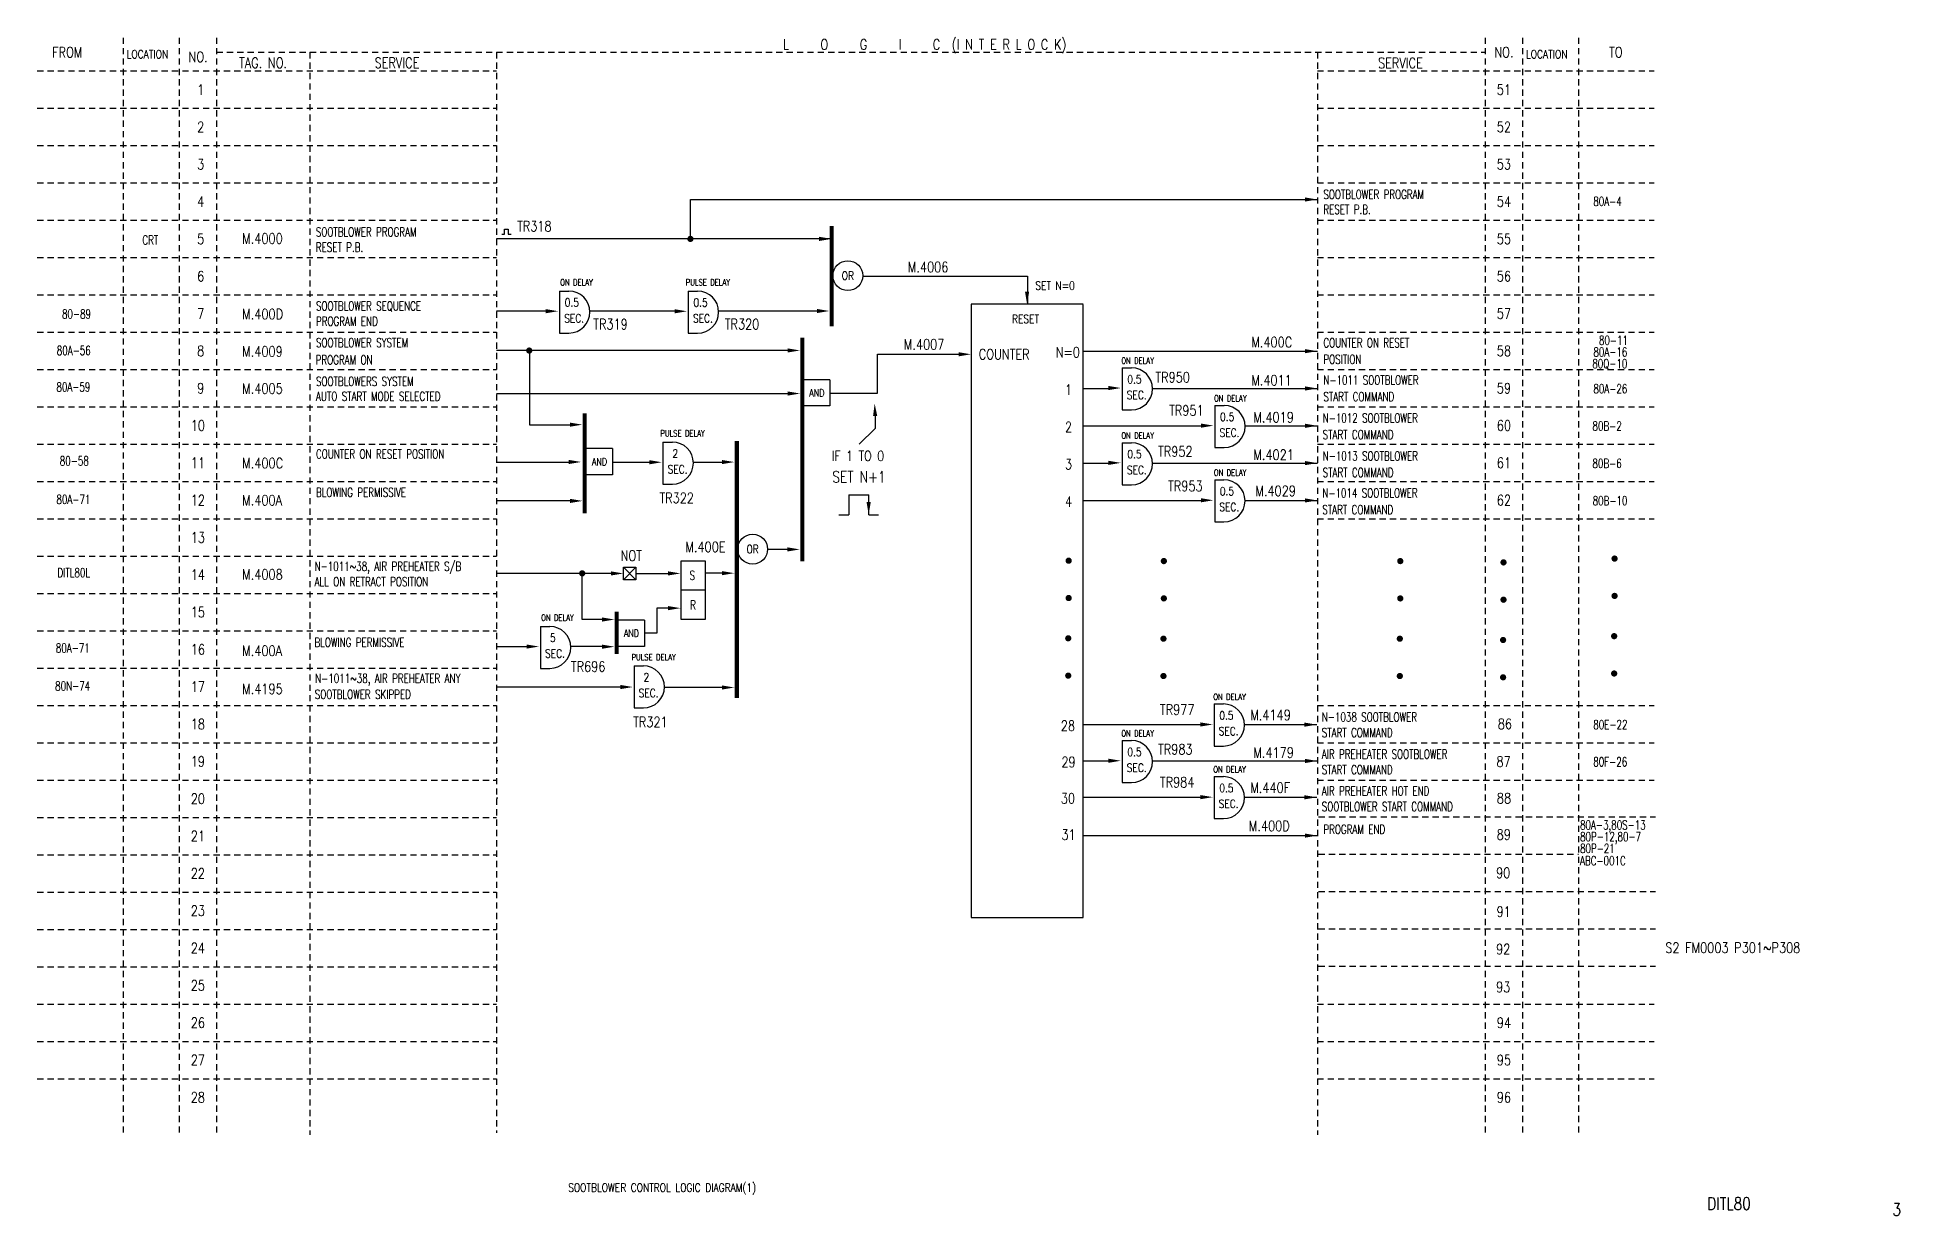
# Model space of a CAD drawing. Extents: x 11 to 460, y -301 to -17.
import ezdxf
from ezdxf.enums import TextEntityAlignment as Align

# ---------------------------------------------------------------- set-up
doc = ezdxf.new("R2010")
doc.units = 0
doc.header["$MEASUREMENT"] = 0
doc.linetypes.add('HIDDEN', pattern=[4, 1.5, -1, 1.5])
for name, color, linetype in [('CON', 4, 'CONTINUOUS'), ('DCS', 7, 'CONTINUOUS'), ('HID', 2, 'HIDDEN')]:
    doc.layers.add(name, color=color, linetype=linetype)
doc.styles.add('ROMANS', font='romans', dxfattribs={"width": 0.8})

msp = doc.modelspace()

# ---------------------------------------------------------------- texts
at = {"layer": 'CON', "style": 'ROMANS'}
for s, height, width, p in [('L     O     G     I     C  (I N T E R L O C K)', 2.5, 0.8, (224.63, -18.86)), ('FROM', 2.5, 0.8, (17.84, -20.57)), ('NO.', 2.5, 0.8, (49.39, -21.68)), ('TAG. NO. ', 2.5, 0.8, (65.75, -23.12)), ('SERVICE', 2.5, 0.8, (97.36, -23.12)), ('SERVICE', 2.5, 0.8, (339.37, -23.16)), ('NO.', 2.5, 0.8, (364.34, -20.57)), ('TO', 2.5, 0.8, (391.34, -20.57)), (' 1', 2.5, 0.8, (49.34, -29.57)), ('51', 2.5, 0.8, (364.34, -29.57)), (' 2', 2.5, 0.8, (49.34, -38.57)), ('52', 2.5, 0.8, (364.34, -38.57)), (' 3', 2.5, 0.8, (49.34, -47.57)), ('53', 2.5, 0.8, (364.34, -47.57)), (' 4', 2.5, 0.8, (49.34, -56.57)), ('54', 2.5, 0.8, (364.34, -56.57)), (' 5', 2.5, 0.8, (49.34, -65.57)), ('55', 2.5, 0.8, (364.34, -65.57)), (' 6', 2.5, 0.8, (49.34, -74.57)), ('ON DELAY', 1.5, 0.8, (140.67, -76.06)), ('PULSE DELAY', 1.5, 0.8, (172.35, -76.07)), ('OR', 2, 0.8, (206.09, -74.44)), ('56', 2.5, 0.8, (364.34, -74.57)), ('0.5', 2, 0.8, (139.52, -80.9)), ('0.5', 2, 0.8, (170.58, -80.92)), (' 7', 2.5, 0.8, (49.34, -83.57)), ('SEC.', 2, 0.8, (140.08, -84.71)), ('SEC.', 2, 0.8, (171.14, -84.72)), ('57', 2.5, 0.8, (364.34, -83.57)), (' 8', 2.5, 0.8, (49.34, -92.57)), ('COUNTER', 2.5, 0.8, (243.81, -93.39)), ('N=0', 2.5, 0.8, (259.15, -92.9)), ('ON DELAY', 1.5, 0.8, (276, -94.94)), ('58', 2.5, 0.8, (364.34, -92.57)), ('0.5', 2, 0.8, (275.22, -99.42)), (' 9', 2.5, 0.8, (49.34, -101.57)), ('AND', 1.75, 0.8, (198.62, -102.71)), ('1', 2.5, 0.8, (259.32, -101.9)), ('SEC.', 2, 0.8, (275.78, -103.22)), ('ON DELAY', 1.5, 0.8, (298.36, -104.01)), ('59', 2.5, 0.8, (364.34, -101.57)), ('0.5', 2, 0.8, (297.59, -108.49)), ('10', 2.5, 0.8, (49.34, -110.57)), ('PULSE DELAY', 1.5, 0.8, (166.25, -112.48)), ('2', 2.5, 0.8, (259.32, -110.9)), ('ON DELAY', 1.5, 0.8, (276.01, -112.99)), ('SEC.', 2, 0.8, (298.14, -112.3)), ('60', 2.5, 0.8, (364.34, -110.57)), ('2', 2, 0.8, (164.48, -117.32)), ('IF 1 TO 0', 2.43, 0.8, (208.52, -117.9)), ('0.5', 2, 0.8, (275.23, -117.48)), ('11', 2.5, 0.8, (49.34, -119.57)), ('AND', 1.75, 0.8, (146.21, -119.3)), ('SEC.', 2, 0.8, (165.04, -121.12)), ('3', 2.5, 0.8, (259.32, -119.9)), ('SEC.', 2, 0.8, (275.79, -121.28)), ('ON DELAY', 1.5, 0.8, (298.31, -121.93)), ('61', 2.5, 0.8, (364.34, -119.57)), ('SET N+1', 2.7, 0.8, (208.8, -122.96)), ('0.5', 2, 0.8, (297.53, -126.42)), ('12', 2.5, 0.8, (49.34, -128.57)), ('4', 2.5, 0.8, (259.32, -128.9)), ('SEC.', 2, 0.8, (298.09, -130.22)), ('62', 2.5, 0.8, (364.34, -128.57)), ('13', 2.5, 0.8, (49.34, -137.57)), ('NOT', 2.5, 0.8, (153.86, -141.95)), ('OR', 2, 0.8, (183.14, -140.38)), ('14', 2.5, 0.8, (49.34, -146.57)), ('S', 2.2, 0.7, (168.59, -146.71)), ('15', 2.5, 0.8, (49.34, -155.57)), ('ON DELAY', 1.5, 0.8, (136.07, -156.92)), ('R', 2.2, 0.7, (168.75, -153.85)), ('5', 2, 0.8, (134.93, -161.76)), ('AND', 1.75, 0.8, (153.89, -160.67)), ('16', 2.5, 0.8, (49.34, -164.57)), ('SEC.', 2, 0.8, (135.48, -165.56)), ('PULSE DELAY', 1.5, 0.8, (159.27, -166.44)), ('2', 2, 0.8, (157.51, -171.29)), ('17', 2.5, 0.8, (49.34, -173.57)), ('SEC.', 2, 0.8, (158.06, -175.09)), ('ON DELAY', 1.5, 0.8, (298.17, -175.99)), ('0.5', 2, 0.8, (297.4, -180.48)), ('18', 2.5, 0.8, (49.34, -182.57)), ('28', 2.5, 0.8, (259.18, -182.96)), ('ON DELAY', 1.5, 0.8, (276, -184.81)), ('SEC.', 2, 0.8, (297.95, -184.28)), ('86', 2.5, 0.8, (364.57, -182.51)), ('0.5', 2, 0.8, (275.23, -189.3)), ('19', 2.5, 0.8, (49.34, -191.57)), ('29', 2.5, 0.8, (259.32, -191.71)), ('SEC.', 2, 0.8, (275.78, -193.1)), ('ON DELAY', 1.5, 0.8, (298.17, -193.5)), ('87', 2.5, 0.8, (364.26, -191.63)), ('0.5', 2, 0.8, (297.4, -197.99)), ('20', 2.5, 0.8, (49.34, -200.57)), ('30', 2.5, 0.8, (259.18, -200.47)), ('SEC.', 2, 0.8, (297.95, -201.79)), ('88', 2.5, 0.8, (364.35, -200.44)), ('21', 2.5, 0.8, (49.34, -209.57)), ('31', 2.5, 0.8, (259.32, -209.23)), ('89', 2.5, 0.8, (364.29, -209.2)), ('22', 2.5, 0.8, (49.34, -218.57)), ('90', 2.5, 0.8, (364.17, -218.43)), ('23', 2.5, 0.8, (49.34, -227.57)), ('91', 2.5, 0.8, (364.28, -227.8)), ('24', 2.5, 0.8, (49.34, -236.57)), ('92', 2.5, 0.8, (364.17, -236.82)), ('25', 2.5, 0.8, (49.34, -245.57)), ('93', 2.5, 0.8, (364.17, -245.96)), ('26', 2.5, 0.8, (49.34, -254.57)), ('94', 2.5, 0.8, (364.34, -254.57)), ('27', 2.5, 0.8, (49.34, -263.57)), ('95', 2.5, 0.8, (364.34, -263.57)), ('28', 2.5, 0.8, (49.34, -272.57)), ('96', 2.5, 0.8, (364.34, -272.57))]:
    msp.add_text(s, height=height, dxfattribs=dict(at, width=width)).set_placement(p, align=Align.MIDDLE)
for s, height, width, p in [('LOCATION', 2, 0.8, (32.15, -22.64)), ('LOCATION', 2, 0.8, (369.65, -22.64)), ('SOOTBLOWER PROGRAM', 2.2, 0.7, (320.79, -56.61)), ('RESET P.B.', 2.2, 0.7, (320.79, -60.23)), ('80A-4', 2.2, 0.7, (385.89, -58.3)), ('SOOTBLOWER PROGRAM', 2.2, 0.7, (77.79, -65.65)), ('CRT', 2.2, 0.7, (35.95, -67.61)), ('RESET P.B.', 2.2, 0.7, (77.79, -69.34)), ('SET N=0', 2, 0.8, (251.31, -78.43)), ('SOOTBLOWER SEQUENCE', 2.2, 0.7, (77.82, -83.53)), ('80-89', 2.2, 0.7, (16.56, -85.44)), ('PROGRAM END', 2.2, 0.7, (77.82, -87.19)), ('RESET', 2, 0.8, (245.68, -86.47)), ('SOOTBLOWER SYSTEM', 2.2, 0.7, (77.82, -92.37)), ('COUNTER ON RESET', 2.2, 0.7, (320.79, -92.38)), ('80-11', 2.2, 0.7, (387.25, -91.81)), ('80A-56', 2.2, 0.7, (15.31, -94.24)), ('PROGRAM ON', 2.2, 0.7, (77.74, -96.49)), ('POSITION', 2.2, 0.7, (320.79, -96.37)), ('80A-16', 2.2, 0.7, (385.92, -94.6)), ('N-1011 SOOTBLOWER', 2.2, 0.7, (320.79, -101.38)), ('80Q-10', 2.2, 0.7, (385.65, -97.41)), ('80A-59', 2.2, 0.7, (15.22, -103.04)), ('AUTO START MODE SELECTED', 2.2, 0.7, (77.82, -105.28)), ('SOOTBLOWERS SYSTEM', 2.2, 0.7, (77.82, -101.7)), ('START COMMAND', 2.2, 0.7, (320.79, -105.37)), ('80A-26', 2.2, 0.7, (385.91, -103.46)), ('N-1012 SOOTBLOWER', 2.2, 0.7, (320.62, -110.53)), ('START COMMAND', 2.2, 0.7, (320.62, -114.52)), ('80B-2', 2.2, 0.7, (385.7, -112.46)), ('COUNTER ON RESET POSITION', 2.2, 0.7, (77.82, -119.21)), ('80-58', 2.2, 0.7, (16.03, -120.86)), ('START COMMAND', 2.2, 0.7, (320.62, -123.67)), ('N-1013 SOOTBLOWER', 2.2, 0.7, (320.62, -119.67)), ('80B-6', 2.2, 0.7, (385.69, -121.46)), ('BLOWING PERMISSIVE', 2.2, 0.7, (77.82, -128.46)), ('N-1014 SOOTBLOWER', 2.2, 0.7, (320.54, -128.61)), ('80A-71', 2.2, 0.7, (15.22, -130.14)), ('START COMMAND', 2.2, 0.7, (320.54, -132.61)), ('80B-10', 2.2, 0.7, (385.73, -130.46)), ('N-1011~38, AIR PREHEATER S/B', 2.2, 0.7, (77.49, -146.29)), ('DITL80L', 2.2, 0.7, (15.47, -147.8)), ('ALL ON RETRACT POSITION', 2.2, 0.7, (77.49, -149.98)), ('80A-71', 2.2, 0.7, (15.08, -165.98)), ('BLOWING PERMISSIVE', 2.2, 0.7, (77.45, -164.63)), ('N-1011~38, AIR PREHEATER ANY', 2.2, 0.7, (77.63, -173.3)), ('80N-74', 2.2, 0.7, (14.91, -175.14)), ('SOOTBLOWER SKIPPED', 2.2, 0.7, (77.54, -177.16)), ('START COMMAND', 2.2, 0.7, (320.41, -186.37)), ('N-1038 SOOTBLOWER', 2.2, 0.7, (320.41, -182.61)), ('80E-22', 2.2, 0.7, (385.88, -184.46)), ('AIR PREHEATER SOOTBLOWER', 2.2, 0.7, (320.41, -191.57)), ('START COMMAND', 2.2, 0.7, (320.41, -195.33)), ('80F-26', 2.2, 0.7, (385.88, -193.42)), ('AIR PREHEATER HOT END', 2.2, 0.7, (320.41, -200.44)), ('SOOTBLOWER START COMMAND', 2.2, 0.7, (320.41, -204.21)), ('80A-3,80S-13', 2.2, 0.7, (382.69, -208.65)), ('PROGRAM END', 2.2, 0.7, (320.79, -209.71)), ('80P-12,80-7', 2.2, 0.7, (382.69, -211.47)), ('ABC-001C', 2.2, 0.7, (382.69, -217.28)), ('80P-21', 2.2, 0.7, (382.69, -214.3))]:
    msp.add_text(s, height=height, dxfattribs=dict(at, width=width)).set_placement(p, align=Align.BOTTOM_LEFT)
at = {"layer": 'CON', "lineweight": 9, "style": 'ROMANS', "width": 0.8}
msp.add_text('SOOTBLOWER CONTROL LOGIC DIAGRAM(1)', height=2, dxfattribs=at).set_placement((138.65, -294.33), align=Align.MIDDLE_LEFT)
for s, p in [('DITL80', (413.37, -300.59)), ('3', (458.05, -302.02))]:
    msp.add_text(s, height=3, dxfattribs=at).set_placement(p, align=Align.BOTTOM_LEFT)
at = {"layer": 'DCS', "lineweight": 15, "style": 'ROMANS', "width": 0.8}
for s, p in [('TR318', (126.34, -64.51)), ('M.4000', (60.03, -67.48)), ('M.4006', (220.57, -74.35)), ('M.400D', (60.03, -85.69)), ('TR319', (144.7, -88.13)), ('TR320', (176.43, -88.13)), ('M.4007', (219.61, -93)), ('M.400C', (303.41, -92.46)), ('M.4009', (60.03, -94.72)), ('TR950', (280.29, -100.94)), ('M.4011', (303.41, -101.66)), ('M.4005', (60.03, -103.66)), ('TR951', (283.6, -108.93)), ('M.4019', (303.9, -110.59)), ('TR952', (280.93, -118.83)), ('M.4021', (303.9, -119.62)), ('M.400C', (60.03, -121.64)), ('TR953', (283.34, -127.16)), ('M.4029', (304.39, -128.34)), ('M.400A', (60.03, -130.58)), ('TR322', (160.67, -130.03)), ('M.400E', (166.91, -141.85)), ('M.4008', (60.03, -148.48)), ('M.400A', (60.03, -166.88)), ('TR696', (139.31, -170.7)), ('M.4195', (60.03, -176.09)), ('TR977', (281.37, -181.07)), ('M.4149', (303.16, -182.38)), ('TR321', (154.32, -184.04)), ('TR983', (280.92, -190.64)), ('M.4179', (303.89, -191.43)), ('TR984', (281.37, -198.58)), ('M.440F', (303.16, -199.9)), ('M.400D', (302.82, -209.12)), ('S2 FM0003 P301~P308', (403.25, -238.49))]:
    msp.add_text(s, height=2.5, dxfattribs=at).set_placement(p, align=Align.BOTTOM_LEFT)

# ---------------------------------------------------------------- blocks, each defined once
blk = doc.blocks.new('LEADER')
at = {"layer": 'CON'}
blk.add_solid([(0.85, -0.57), (0.85, -1.57), (3.85, -1.07)], dxfattribs=at)

# ---------------------------------------------------------------- linework, layer by layer
at = {"layer": 'CON'}
for p, q in [((168.13, -65.57), (168.13, -56.07)), ((168.17, -56.07), (319.34, -56.07)), ((202.18, -65.57), (121.33, -65.57)), ((122.66, -64.41), (123.29, -64.41)), ((123.29, -63.23), (124.15, -63.23)), ((123.29, -64.41), (123.29, -63.23)), ((124.15, -63.23), (124.15, -64.41)), ((124.15, -64.41), (124.86, -64.41)), ((209.7, -74.57), (235.63, -74.57)), ((235.63, -74.57), (249.46, -74.57)), ((249.46, -74.57), (249.46, -81.34)), ((136.55, -78.15), (136.55, -88.28)), ((136.55, -78.15), (138.81, -78.15)), ((167.61, -78.16), (167.61, -88.3)), ((167.61, -78.16), (169.87, -78.16)), ((134.02, -82.96), (121.37, -82.96)), ((165.51, -82.96), (143.77, -82.96)), ((199.95, -82.96), (174.94, -82.96)), ((235.83, -81.32), (235.83, -229.24)), ((262.83, -81.32), (235.83, -81.32)), ((262.83, -229.24), (262.83, -81.39)), ((136.55, -88.28), (138.81, -88.28)), ((167.61, -88.3), (169.87, -88.3)), ((192.57, -92.51), (121.36, -92.51)), ((129.28, -92.48), (129.28, -110.4)), ((213.23, -102.76), (213.23, -93.33)), ((213.24, -93.33), (233.85, -93.33)), ((262.83, -92.64), (319.34, -92.64)), ((272.26, -96.66), (272.26, -106.8)), ((272.26, -96.66), (274.51, -96.66)), ((192.58, -102.9), (121.37, -102.9)), ((201.77, -99.56), (195.42, -99.56)), ((201.76, -102.76), (213.23, -102.76)), ((201.77, -99.56), (201.77, -105.86)), ((262.83, -101.64), (269.87, -101.64)), ((279.62, -101.64), (319.34, -101.64)), ((201.77, -105.86), (195.42, -105.86)), ((212.66, -107.67), (212.66, -111.28)), ((272.26, -106.8), (274.51, -106.8)), ((294.62, -105.74), (294.62, -115.87)), ((294.62, -105.74), (296.87, -105.74)), ((129.28, -110.4), (139.95, -110.4)), ((208.82, -115.09), (212.66, -111.28)), ((262.83, -110.64), (292.24, -110.64)), ((301.99, -110.64), (319.34, -110.64)), ((149.36, -116.15), (143.01, -116.15)), ((149.36, -116.15), (149.36, -122.45)), ((161.51, -114.57), (161.51, -124.7)), ((161.51, -114.57), (163.77, -114.57)), ((272.27, -114.72), (272.27, -124.86)), ((272.27, -114.72), (274.52, -114.72)), ((294.62, -115.87), (296.87, -115.87)), ((121.37, -119.4), (140.23, -119.4)), ((160.29, -119.49), (149.34, -119.49)), ((168.8, -119.39), (176.84, -119.39)), ((262.83, -119.64), (269.87, -119.64)), ((279.62, -119.64), (319.34, -119.64)), ((149.36, -122.45), (143.01, -122.45)), ((161.51, -124.7), (163.77, -124.7)), ((272.27, -124.86), (274.52, -124.86)), ((294.57, -123.66), (294.57, -133.79)), ((294.57, -123.66), (296.82, -123.66)), ((139.86, -128.7), (121.46, -128.7)), ((206.32, -127.26), (211.12, -127.26)), ((206.32, -127.28), (206.32, -132.08)), ((211.12, -132.08), (211.12, -127.28)), ((262.83, -128.64), (292.24, -128.64)), ((301.99, -128.64), (319.34, -128.64)), ((203.91, -132.07), (206.32, -132.07)), ((211.12, -132.09), (213.52, -132.09)), ((294.57, -133.79), (296.82, -133.79)), ((165.79, -143.3), (165.79, -157.23)), ((171.78, -143.3), (165.79, -143.3)), ((171.78, -157.23), (171.78, -143.3)), ((186.72, -140.36), (192, -140.36)), ((150.6, -146.24), (121.35, -146.24)), ((142.05, -157.35), (142.05, -146.26)), ((151.97, -147.76), (151.97, -144.76)), ((154.97, -144.76), (151.97, -147.76)), ((151.97, -144.76), (154.97, -147.76)), ((151.97, -144.76), (154.97, -144.76)), ((154.97, -147.76), (151.97, -147.76)), ((154.97, -144.76), (154.97, -147.76)), ((163.57, -146.3), (155.01, -146.3)), ((177.41, -146.2), (171.77, -146.2)), ((171.78, -150.26), (165.79, -150.26)), ((163.32, -154.59), (160, -154.59)), ((160, -154.59), (160, -160.65)), ((131.96, -159.01), (131.96, -169.14)), ((131.96, -159.01), (134.21, -159.01)), ((148.01, -157.35), (142.05, -157.35)), ((157.04, -157.52), (150.69, -157.52)), ((157.04, -157.52), (157.04, -163.82)), ((160, -160.65), (157.05, -160.65)), ((165.79, -157.23), (171.78, -157.23)), ((130.51, -163.9), (121.37, -163.9)), ((147.43, -163.88), (139.28, -163.88)), ((157.04, -163.82), (150.69, -163.82)), ((131.96, -169.14), (134.21, -169.14)), ((154.54, -168.53), (154.54, -178.67)), ((154.54, -168.53), (156.79, -168.53)), ((152.31, -173.63), (121.37, -173.63)), ((161.9, -173.63), (177.24, -173.63)), ((154.54, -178.67), (156.79, -178.67)), ((294.43, -177.72), (294.43, -187.85)), ((294.43, -177.72), (296.68, -177.72)), ((262.83, -182.7), (292.11, -182.7)), ((301.86, -182.7), (319.21, -182.7)), ((272.26, -186.54), (272.26, -196.67)), ((272.26, -186.54), (274.51, -186.54)), ((294.43, -187.85), (296.68, -187.85)), ((121.67, -191.41), (121.37, -191.41)), ((262.83, -191.46), (269.86, -191.46)), ((279.61, -191.46), (319.34, -191.46)), ((272.26, -196.67), (274.51, -196.67)), ((294.43, -195.23), (294.43, -205.37)), ((294.43, -195.23), (296.68, -195.23)), ((121.67, -200.41), (121.37, -200.41)), ((262.83, -200.22), (292.11, -200.22)), ((301.86, -200.22), (319.21, -200.22)), ((294.43, -205.37), (296.68, -205.37)), ((262.83, -209.46), (319.34, -209.46)), ((235.83, -229.24), (262.83, -229.24))]:
    msp.add_line(p, q, dxfattribs=at)
at = {"layer": 'CON', "const_width": 1}
for points in [[(202.18, -62.5), (202.18, -86.65)], [(195.14, -89.4), (195.14, -143.32)], [(142.63, -107.61), (142.63, -131.72)], [(179.33, -114.29), (179.33, -176.28)], [(150.36, -155.45), (150.36, -165.63)]]:
    msp.add_lwpolyline(points, dxfattribs=at)
at = {"layer": 'CON', "const_width": 0.75}
for points in [[(167.76, -65.57, 1), (168.51, -65.57, 1)], [(128.88, -92.5, 1), (129.63, -92.5, 1)], [(258.98, -143.17, 1), (259.73, -143.17, 1)], [(281.94, -143.26, 1), (282.69, -143.26, 1)], [(338.96, -143.26, 1), (339.71, -143.26, 1)], [(363.86, -143.58, 1), (364.61, -143.58, 1)], [(390.65, -142.66, 1), (391.4, -142.66, 1)], [(141.65, -146.22, 1), (142.4, -146.22, 1)], [(258.98, -152.17, 1), (259.73, -152.17, 1)], [(281.94, -152.26, 1), (282.69, -152.26, 1)], [(338.96, -152.26, 1), (339.71, -152.26, 1)], [(363.86, -152.58, 1), (364.61, -152.58, 1)], [(390.65, -151.66, 1), (391.4, -151.66, 1)], [(258.88, -161.88, 1), (259.63, -161.88, 1)], [(281.84, -161.98, 1), (282.59, -161.98, 1)], [(338.85, -161.98, 1), (339.6, -161.98, 1)], [(363.76, -162.29, 1), (364.51, -162.29, 1)], [(390.55, -161.37, 1), (391.3, -161.37, 1)], [(258.88, -170.88, 1), (259.63, -170.88, 1)], [(281.84, -170.98, 1), (282.59, -170.98, 1)], [(338.85, -170.98, 1), (339.6, -170.98, 1)], [(363.76, -171.29, 1), (364.51, -171.29, 1)], [(390.55, -170.37, 1), (391.3, -170.37, 1)]]:
    msp.add_lwpolyline(points, format="xyb", close=True, dxfattribs=at)
at = {"layer": 'CON'}
for centre in [(206.09, -74.44), (183.14, -140.38)]:
    msp.add_circle(centre, 3.6, dxfattribs=at)
for centre in [(138.81, -83.21), (169.87, -83.23), (274.51, -101.73), (296.87, -110.8), (163.77, -119.63), (274.52, -119.79), (296.82, -128.73), (134.21, -164.07), (156.79, -173.6), (296.68, -182.79), (274.51, -191.61), (296.68, -200.3)]:
    msp.add_arc(centre, 5.07, 270, 90, dxfattribs=at)
for points in [[(316.34, -55.57), (316.34, -56.57), (319.34, -56.07)], [(249.83, -78.32), (248.83, -78.32), (249.33, -81.32)], [(133.24, -82.51), (133.24, -83.51), (136.24, -83.01)], [(164.3, -82.52), (164.3, -83.52), (167.3, -83.02)], [(198.62, -82.46), (198.62, -83.46), (201.62, -82.96)], [(191.56, -91.97), (191.56, -92.97), (194.56, -92.47)], [(232.81, -92.89), (232.81, -93.89), (235.81, -93.39)], [(316.34, -92.14), (316.34, -93.14), (319.34, -92.64)], [(191.57, -102.36), (191.57, -103.36), (194.57, -102.86)], [(268.94, -101.03), (268.94, -102.03), (271.94, -101.53)], [(316.34, -101.14), (316.34, -102.14), (319.34, -101.64)], [(213.18, -108.24), (212.18, -108.28), (212.56, -105.26)], [(139.05, -109.87), (139.05, -110.87), (142.05, -110.37)], [(291.3, -110.1), (291.3, -111.1), (294.3, -110.6)], [(316.34, -110.14), (316.34, -111.14), (319.34, -110.64)], [(138.8, -118.86), (138.8, -119.86), (141.8, -119.36)], [(158.2, -118.93), (158.2, -119.93), (161.2, -119.43)], [(268.95, -119.08), (268.95, -120.08), (271.95, -119.58)], [(316.34, -119.14), (316.34, -120.14), (319.34, -119.64)], [(139.12, -128.25), (139.12, -129.25), (142.12, -128.75)], [(211.62, -129.04), (210.62, -129.04), (211.12, -132.04)], [(291.25, -128.1), (291.25, -129.1), (294.25, -128.6)], [(316.34, -128.14), (316.34, -129.14), (319.34, -128.64)], [(191.54, -139.95), (191.54, -140.95), (194.54, -140.45)], [(162.73, -145.73), (162.73, -146.73), (165.73, -146.23)], [(146.8, -156.85), (146.8, -157.85), (149.8, -157.35)], [(162.73, -154.11), (162.73, -155.11), (165.73, -154.61)], [(128.64, -163.37), (128.64, -164.37), (131.64, -163.87)], [(146.81, -163.4), (146.81, -164.4), (149.81, -163.9)], [(151.22, -173.13), (151.22, -174.13), (154.22, -173.63)], [(291.12, -182.16), (291.12, -183.16), (294.12, -182.66)], [(316.21, -182.2), (316.21, -183.2), (319.21, -182.7)], [(268.94, -190.9), (268.94, -191.9), (271.94, -191.4)], [(316.34, -190.96), (316.34, -191.96), (319.34, -191.46)], [(291.12, -199.68), (291.12, -200.68), (294.12, -200.18)], [(316.21, -199.72), (316.21, -200.72), (319.21, -200.22)], [(316.34, -208.96), (316.34, -209.96), (319.34, -209.46)]]:
    msp.add_solid(points, dxfattribs=at)
at = {"layer": 'HID'}
for p, q in [((31.34, -17.06), (31.34, -281.57)), ((44.84, -17.06), (44.84, -281.57)), ((53.84, -17.06), (53.84, -281.57)), ((359.84, -17.06), (359.84, -281.1)), ((368.84, -17.06), (368.84, -281.1)), ((382.34, -17.06), (382.34, -281.4)), ((53.84, -20.57), (359.84, -20.57)), ((76.34, -20.57), (76.34, -281.57)), ((121.34, -20.57), (121.34, -281.1)), ((319.34, -20.57), (319.34, -281.57)), ((10.59, -25.07), (121.34, -25.07)), ((319.34, -25.07), (400.59, -25.07)), ((10.59, -34.07), (121.34, -34.07)), ((319.34, -34.07), (400.59, -34.07)), ((10.59, -43.07), (121.34, -43.07)), ((319.34, -43.07), (400.59, -43.07)), ((10.59, -52.07), (121.34, -52.07)), ((319.34, -52.07), (400.59, -52.07)), ((10.59, -61.07), (121.34, -61.07)), ((319.34, -61.07), (400.59, -61.07)), ((10.59, -70.07), (121.34, -70.07)), ((319.34, -70.07), (400.59, -70.07)), ((10.59, -79.07), (121.34, -79.07)), ((319.34, -79.07), (400.59, -79.07)), ((10.59, -88.07), (121.34, -88.07)), ((319.34, -88.07), (400.59, -88.07)), ((10.59, -97.07), (121.34, -97.07)), ((319.34, -97.07), (400.59, -97.07)), ((10.59, -106.07), (121.34, -106.07)), ((319.34, -106.07), (400.59, -106.07)), ((10.59, -115.07), (121.34, -115.07)), ((319.34, -115.07), (400.59, -115.07)), ((10.59, -124.07), (121.34, -124.07)), ((319.34, -124.07), (400.59, -124.07)), ((10.59, -133.07), (121.34, -133.07)), ((319.34, -133.07), (400.59, -133.07)), ((10.59, -142.07), (121.34, -142.07)), ((10.59, -151.07), (121.34, -151.07)), ((10.59, -160.07), (121.34, -160.07)), ((10.59, -169.07), (121.34, -169.07)), ((10.59, -178.07), (121.34, -178.07)), ((319.34, -178.07), (400.59, -178.07)), ((10.59, -187.07), (121.34, -187.07)), ((319.34, -187.07), (400.59, -187.07)), ((10.59, -196.07), (121.34, -196.07)), ((319.34, -196.07), (400.59, -196.07)), ((10.59, -205.07), (121.34, -205.07)), ((319.62, -204.92), (400.87, -204.92)), ((10.59, -214.07), (121.34, -214.07)), ((319.62, -213.92), (382.34, -213.92)), ((10.59, -223.07), (121.34, -223.07)), ((319.62, -222.92), (400.87, -222.92)), ((10.59, -232.07), (121.34, -232.07)), ((319.62, -231.92), (400.87, -231.92)), ((10.59, -241.07), (121.34, -241.07)), ((319.62, -240.92), (400.87, -240.92)), ((10.59, -250.07), (121.34, -250.07)), ((319.34, -250.07), (400.59, -250.07)), ((10.59, -259.07), (121.34, -259.07)), ((319.34, -259.07), (400.59, -259.07)), ((10.59, -268.07), (121.34, -268.07)), ((319.34, -268.07), (400.59, -268.07))]:
    msp.add_line(p, q, dxfattribs=at)

# ---------------------------------------------------------------- block references
at = {"layer": 'CON'}
for p in [(198.33, -64.5), (174.86, -118.31), (148.12, -145.17), (174.86, -145.1), (174.86, -172.67)]:
    msp.add_blockref('LEADER', p, dxfattribs=at)

msp.set_redraw_order([(e.dxf.handle, doc.entitydb.next_handle()) for e in msp.query("TEXT MTEXT ATTDEF DIMENSION ARC_DIMENSION")])  # texts and dimensions are drawn at this point

doc.saveas('drawing.dxf')
